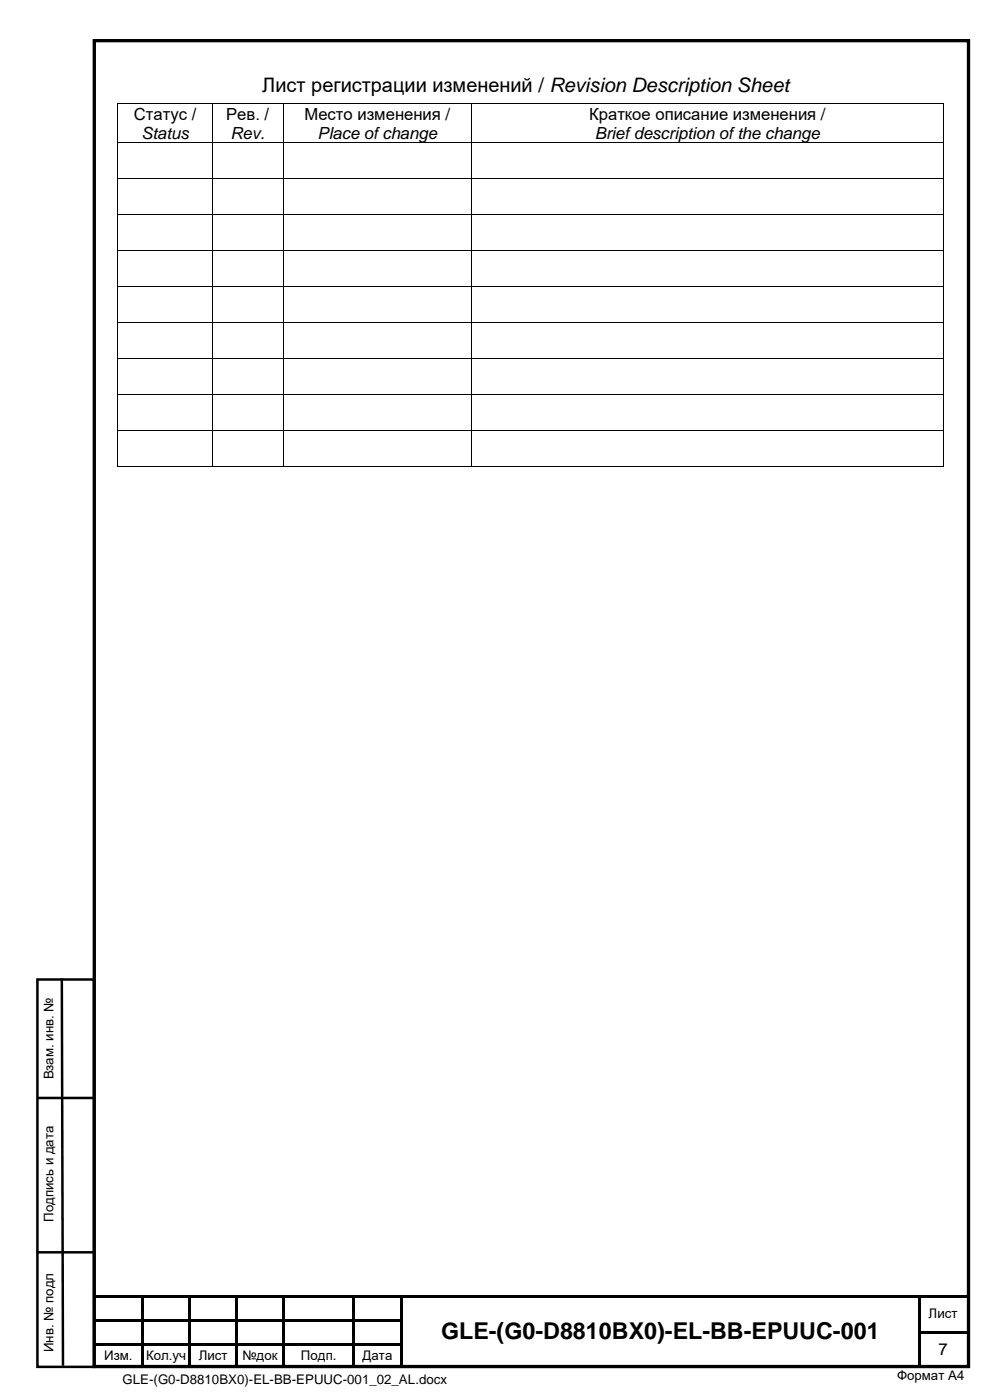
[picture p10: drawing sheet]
<svg xmlns="http://www.w3.org/2000/svg" width="210mm" height="297mm" viewBox="0 0 210 297" stroke-linecap="round" stroke-linejoin="round" font-family="sans-serif">
<defs><g id="words">
<text font-size="4.9" x="93.6" y="284.1">GLE-(G0-D8810BX0)-EL-BB-EPUUC-001</text>
<text font-size="4.2" x="55.6" y="19.6">Лист регистрации изменений / Revision Description Sheet</text>
<g font-size="3.5">
<text x="28.4" y="25.4">Статус /</text>
<text x="30" y="29.4">Status</text>
<text x="48" y="25.4">Рев. /</text>
<text x="48.9" y="29.4">Rev.</text>
<text x="64.6" y="25.4">Место изменения /</text>
<text x="67.4" y="29.4">Place of change</text>
<text x="125" y="25.4">Краткое описание изменения /</text>
<text x="126.2" y="29.4">Brief description of the change</text>
<text x="199.1" y="287.4">7</text>
</g>
<g font-size="2.8">
<text x="11.4" y="229" transform="rotate(-90 11.4 229)">Взам. инв. №</text>
<text x="11.4" y="259.2" transform="rotate(-90 11.4 259.2)">Подпись и дата</text>
<text x="197" y="279.7">Лист</text>
<text x="11.4" y="286.9" transform="rotate(-90 11.4 286.9)">Инв. № подл</text>
<text x="22.1" y="288.6">Изм.</text>
<text x="26" y="293.7">GLE-(G0-D8810BX0)-EL-BB-EPUUC-001_02_AL.docx</text>
<text x="31" y="288.6">Кол.уч</text>
<text x="42.1" y="288.6">Лист</text>
<text x="51.4" y="288.6">№док</text>
<text x="63.8" y="288.6">Подп.</text>
<text x="76.9" y="288.6">Дата</text>
<text x="190.3" y="292.8">Формат А4</text>
</g>
</g></defs>
<path d="M20 8.6h185.5v281.3h-185.5z" fill="none" stroke="#000" stroke-width=".71" stroke-linecap="butt"/>
<g fill="#000">
<path d="M24.9 21.9h.2v.1h-.2z" fill-rule="evenodd"/>
<path d="M24.9 21.9h.2v.1h-.2z" fill-rule="evenodd"/>
<path d="M24.9 30.2h.2v.1h-.2z" fill-rule="evenodd"/>
<path d="M24.9 37.8h.2v.2h-.2z" fill-rule="evenodd"/>
<path d="M44.9 21.9h.2v.1h-.2z" fill-rule="evenodd"/>
<path d="M44.9 30.2h.2v.1h-.2z" fill-rule="evenodd"/>
<path d="M44.9 37.8h.2v.2h-.2z" fill-rule="evenodd"/>
<path d="M60 21.9h.1v.1h-.1z" fill-rule="evenodd"/>
<path d="M60 30.2h.1v.1h-.1z" fill-rule="evenodd"/>
<path d="M60 37.8h.1v.2h-.1z" fill-rule="evenodd"/>
<path d="M100 21.9h.1v.1h-.1z" fill-rule="evenodd"/>
<path d="M100 30.2h.1v.1h-.1z" fill-rule="evenodd"/>
<path d="M100 37.8h.1v.2h-.1z" fill-rule="evenodd"/>
<path d="M200 21.9h.2v.1h-.2z" fill-rule="evenodd"/>
<path d="M200 21.9h.2v.1h-.2z" fill-rule="evenodd"/>
<path d="M200 30.2h.2v.1h-.2z" fill-rule="evenodd"/>
<path d="M200 37.8h.2v.2h-.2z" fill-rule="evenodd"/>
<path d="M24.9 45.4h.2v.2h-.2z" fill-rule="evenodd"/>
<path d="M24.9 53.1h.2v.1h-.2z" fill-rule="evenodd"/>
<path d="M44.9 45.4h.2v.2h-.2z" fill-rule="evenodd"/>
<path d="M44.9 53.1h.2v.1h-.2z" fill-rule="evenodd"/>
<path d="M60 45.4h.1v.2h-.1z" fill-rule="evenodd"/>
<path d="M60 53.1h.1v.1h-.1z" fill-rule="evenodd"/>
<path d="M100 45.4h.1v.2h-.1z" fill-rule="evenodd"/>
<path d="M100 53.1h.1v.1h-.1z" fill-rule="evenodd"/>
<path d="M200 45.4h.2v.2h-.2z" fill-rule="evenodd"/>
<path d="M200 53.1h.2v.1h-.2z" fill-rule="evenodd"/>
<path d="M24.9 60.7h.2v.2h-.2z" fill-rule="evenodd"/>
<path d="M24.9 68.4h.2v.1h-.2z" fill-rule="evenodd"/>
<path d="M24.9 76h.2v.2h-.2z" fill-rule="evenodd"/>
<path d="M44.9 60.7h.2v.2h-.2z" fill-rule="evenodd"/>
<path d="M44.9 68.4h.2v.1h-.2z" fill-rule="evenodd"/>
<path d="M44.9 76h.2v.2h-.2z" fill-rule="evenodd"/>
<path d="M60 60.7h.1v.2h-.1z" fill-rule="evenodd"/>
<path d="M60 68.4h.1v.1h-.1z" fill-rule="evenodd"/>
<path d="M60 76h.1v.2h-.1z" fill-rule="evenodd"/>
<path d="M100 60.7h.1v.2h-.1z" fill-rule="evenodd"/>
<path d="M100 68.4h.1v.1h-.1z" fill-rule="evenodd"/>
<path d="M100 76h.1v.2h-.1z" fill-rule="evenodd"/>
<path d="M200 60.7h.2v.2h-.2z" fill-rule="evenodd"/>
<path d="M200 68.4h.2v.1h-.2z" fill-rule="evenodd"/>
<path d="M200 76h.2v.2h-.2z" fill-rule="evenodd"/>
<path d="M24.9 83.6h.2v.2h-.2z" fill-rule="evenodd"/>
<path d="M24.9 91.3h.2v.1h-.2z" fill-rule="evenodd"/>
<path d="M24.9 98.9h.2v.2h-.2z" fill-rule="evenodd"/>
<path d="M24.9 98.9h.2v.2h-.2z" fill-rule="evenodd"/>
<path d="M44.9 83.6h.2v.2h-.2z" fill-rule="evenodd"/>
<path d="M44.9 91.3h.2v.1h-.2z" fill-rule="evenodd"/>
<path d="M44.9 98.9h.2v.2h-.2z" fill-rule="evenodd"/>
<path d="M60 83.6h.1v.2h-.1z" fill-rule="evenodd"/>
<path d="M60 91.3h.1v.1h-.1z" fill-rule="evenodd"/>
<path d="M60 98.9h.1v.2h-.1z" fill-rule="evenodd"/>
<path d="M100 83.6h.1v.2h-.1z" fill-rule="evenodd"/>
<path d="M100 91.3h.1v.1h-.1z" fill-rule="evenodd"/>
<path d="M100 98.9h.1v.2h-.1z" fill-rule="evenodd"/>
<path d="M200 83.6h.2v.2h-.2z" fill-rule="evenodd"/>
<path d="M200 91.3h.2v.1h-.2z" fill-rule="evenodd"/>
<path d="M200 98.9h.2v.2h-.2z" fill-rule="evenodd"/>
<path d="M200 98.9h.2v.2h-.2z" fill-rule="evenodd"/>
<path d="M20 274.9h10v.5h-10z" fill-rule="evenodd"/>
<path d="M30 274.9h.5v.5h-.5z" fill-rule="evenodd"/>
<path d="M30 275.4h.5v4.5h-.5z" fill-rule="evenodd"/>
<path d="M30.5 274.9h9.4v.5h-9.4z" fill-rule="evenodd"/>
<path d="M39.9 274.9h.6v.5h-.6z" fill-rule="evenodd"/>
<path d="M39.9 275.4h.6v4.5h-.6z" fill-rule="evenodd"/>
<path d="M40.5 274.9h9.4v.5h-9.4z" fill-rule="evenodd"/>
<path d="M49.9 274.9h.5v.5h-.5z" fill-rule="evenodd"/>
<path d="M49.9 275.4h.5v4.5h-.5z" fill-rule="evenodd"/>
<path d="M50.4 274.9h9.5v.5h-9.5z" fill-rule="evenodd"/>
<path d="M59.9 274.9h.5v.5h-.5z" fill-rule="evenodd"/>
<path d="M59.9 275.4h.5v4.5h-.5z" fill-rule="evenodd"/>
<path d="M60.4 274.9h14.4v.5h-14.4z" fill-rule="evenodd"/>
<path d="M74.8 274.9h.6v.5h-.6z" fill-rule="evenodd"/>
<path d="M74.8 275.4h.6v4.5h-.6z" fill-rule="evenodd"/>
<path d="M75.4 274.9h9.4v.5h-9.4z" fill-rule="evenodd"/>
<path d="M84.8 274.9h.5v.5h-.5z" fill-rule="evenodd"/>
<path d="M84.8 275.4h.5v4.5h-.5z" fill-rule="evenodd"/>
<path d="M85.3 274.9h109.5v.5h-109.5z" fill-rule="evenodd"/>
<path d="M194.8 274.9h.5v.5h-.5z" fill-rule="evenodd"/>
<path d="M194.8 275.4h.5v4.5h-.5z" fill-rule="evenodd"/>
<path d="M195.3 274.9h9.7v.5h-9.7z" fill-rule="evenodd"/>
<path d="M20 279.9h10v.5h-10z" fill-rule="evenodd"/>
<path d="M20 285h10v.5h-10z" fill-rule="evenodd"/>
<path d="M30 279.9h.5v.5h-.5z" fill-rule="evenodd"/>
<path d="M30 280.4h.5v2h-.5z" fill-rule="evenodd"/>
<path d="M30 282.4h.5v.5h-.5z" fill-rule="evenodd"/>
<path d="M30 282.9h.5v2.1h-.5z" fill-rule="evenodd"/>
<path d="M30 285h.5v.5h-.5z" fill-rule="evenodd"/>
<path d="M30 285.5h.5v4.5h-.5z" fill-rule="evenodd"/>
<path d="M30.5 279.9h9.4v.5h-9.4z" fill-rule="evenodd"/>
<path d="M30.5 285h9.4v.5h-9.4z" fill-rule="evenodd"/>
<path d="M39.9 279.9h.6v.5h-.6z" fill-rule="evenodd"/>
<path d="M39.9 280.4h.6v2h-.6z" fill-rule="evenodd"/>
<path d="M39.9 282.4h.6v.5h-.6z" fill-rule="evenodd"/>
<path d="M39.9 282.9h.6v2.1h-.6z" fill-rule="evenodd"/>
<path d="M39.9 285h.6v.5h-.6z" fill-rule="evenodd"/>
<path d="M39.9 285.5h.6v4.5h-.6z" fill-rule="evenodd"/>
<path d="M40.5 279.9h9.4v.5h-9.4z" fill-rule="evenodd"/>
<path d="M40.5 285h9.4v.5h-9.4z" fill-rule="evenodd"/>
<path d="M49.9 279.9h.5v.5h-.5z" fill-rule="evenodd"/>
<path d="M49.9 280.4h.5v2h-.5z" fill-rule="evenodd"/>
<path d="M49.9 282.4h.5v.5h-.5z" fill-rule="evenodd"/>
<path d="M49.9 282.9h.5v2.1h-.5z" fill-rule="evenodd"/>
<path d="M49.9 285h.5v.5h-.5z" fill-rule="evenodd"/>
<path d="M49.9 285.5h.5v4.5h-.5z" fill-rule="evenodd"/>
<path d="M50.4 279.9h9.5v.5h-9.5z" fill-rule="evenodd"/>
<path d="M50.4 285h9.5v.5h-9.5z" fill-rule="evenodd"/>
<path d="M59.9 279.9h.5v.5h-.5z" fill-rule="evenodd"/>
<path d="M59.9 280.4h.5v2h-.5z" fill-rule="evenodd"/>
<path d="M59.9 282.4h.5v.5h-.5z" fill-rule="evenodd"/>
<path d="M59.9 282.9h.5v2.1h-.5z" fill-rule="evenodd"/>
<path d="M59.9 285h.5v.5h-.5z" fill-rule="evenodd"/>
<path d="M59.9 285.5h.5v4.5h-.5z" fill-rule="evenodd"/>
<path d="M60.4 279.9h14.4v.5h-14.4z" fill-rule="evenodd"/>
<path d="M60.4 285h14.4v.5h-14.4z" fill-rule="evenodd"/>
<path d="M74.8 279.9h.6v.5h-.6z" fill-rule="evenodd"/>
<path d="M74.8 280.4h.6v2h-.6z" fill-rule="evenodd"/>
<path d="M74.8 282.4h.6v.5h-.6z" fill-rule="evenodd"/>
<path d="M74.8 282.9h.6v2.1h-.6z" fill-rule="evenodd"/>
<path d="M74.8 285h.6v.5h-.6z" fill-rule="evenodd"/>
<path d="M74.8 285.5h.6v4.5h-.6z" fill-rule="evenodd"/>
<path d="M75.4 279.9h9.4v.5h-9.4z" fill-rule="evenodd"/>
<path d="M75.4 285h9.4v.5h-9.4z" fill-rule="evenodd"/>
<path d="M84.8 279.9h.5v.5h-.5z" fill-rule="evenodd"/>
<path d="M84.8 280.4h.5v2h-.5z" fill-rule="evenodd"/>
<path d="M84.8 282.4h.5v.5h-.5z" fill-rule="evenodd"/>
<path d="M84.8 282.9h.5v2.1h-.5z" fill-rule="evenodd"/>
<path d="M84.8 285h.5v.5h-.5z" fill-rule="evenodd"/>
<path d="M84.8 285.5h.5v4.5h-.5z" fill-rule="evenodd"/>
<path d="M194.8 279.9h.5v.5h-.5z" fill-rule="evenodd"/>
<path d="M194.8 280.4h.5v2h-.5z" fill-rule="evenodd"/>
<path d="M194.8 282.4h.5v.5h-.5z" fill-rule="evenodd"/>
<path d="M194.8 282.9h.5v2.1h-.5z" fill-rule="evenodd"/>
<path d="M194.8 285h.5v.5h-.5z" fill-rule="evenodd"/>
<path d="M194.8 285.5h.5v4.5h-.5z" fill-rule="evenodd"/>
<path d="M195.3 282.4h9.7v.5h-9.7z" fill-rule="evenodd"/>
</g>
<path d="M7.9 207.8h12v82.2h-12zM13.1 207.6l.3 82.1M7.9 232.9h12M7.8 265.7h12" fill="none" stroke="#000" stroke-width=".53"/>
<g fill="none" stroke="#000" stroke-width=".21">
<path d="M25 22v8.2M25 30.3v7.5M25 38v7.4M25.1 21.9h19.8M25.1 30.2h19.8M25.1 37.9h19.8M45 22v8.2M45 30.3v7.5M45 38v7.4M45.1 21.9h14.9M45.1 30.2h14.9M45.1 37.9h14.9"/>
<path d="M60 22v8.2M60 30.3v7.5M60 38v7.4M60.1 21.9h39.9M60.1 30.2h39.9M60.1 37.9h39.9M100 22v8.2M100 30.3v7.5M100 38v7.4M100.1 21.9h99.9M100.1 30.2h99.9M100.1 37.9h99.9"/>
<path d="M200.1 22v8.2M200.1 30.3v7.5M200.1 38v7.4M25 45.6v7.5M25 53.2v7.5M25.1 45.5h19.8M25.1 53.2h19.8M45 45.6v7.5M45 53.2v7.5M45.1 45.5h14.9M45.1 53.2h14.9M60 45.6v7.5"/>
<path d="M60 53.2v7.5M60.1 45.5h39.9M60.1 53.2h39.9M100 45.6v7.5M100 53.2v7.5M100.1 45.5h99.9M100.1 53.2h99.9M200.1 45.6v7.5M200.1 53.2v7.5M25 60.9v7.5M25 68.5v7.5M25 76.2v7.4"/>
<path d="M25.1 60.8h19.8M25.1 68.4h19.8M25.1 76.1h19.8M45 60.9v7.5M45 68.5v7.5M45 76.2v7.4M45.1 60.8h14.9M45.1 68.4h14.9M45.1 76.1h14.9M60 60.9v7.5M60 68.5v7.5M60 76.2v7.4"/>
<path d="M60.1 60.8h39.9M60.1 68.4h39.9M60.1 76.1h39.9M100 60.9v7.5M100 68.5v7.5M100 76.2v7.4M100.1 60.8h99.9M100.1 68.4h99.9M100.1 76.1h99.9M200.1 60.9v7.5M200.1 68.5v7.5M200.1 76.2v7.4"/>
<path d="M25 83.8v7.5M25 91.4v7.5M25.1 83.7h19.8M25.1 91.4h19.8M25.1 99h19.8M45 83.8v7.5M45 91.4v7.5M45.1 83.7h14.9M45.1 91.4h14.9M45.1 99h14.9M60 83.8v7.5M60 91.4v7.5"/>
<path d="M60.1 83.7h39.9M60.1 91.4h39.9M60.1 99h39.9M100 83.8v7.5M100 91.4v7.5M100.1 83.7h99.9M100.1 91.4h99.9M100.1 99h99.9M200.1 83.8v7.5M200.1 91.4v7.5"/>
</g>
<use href="#words"/>
</svg>
